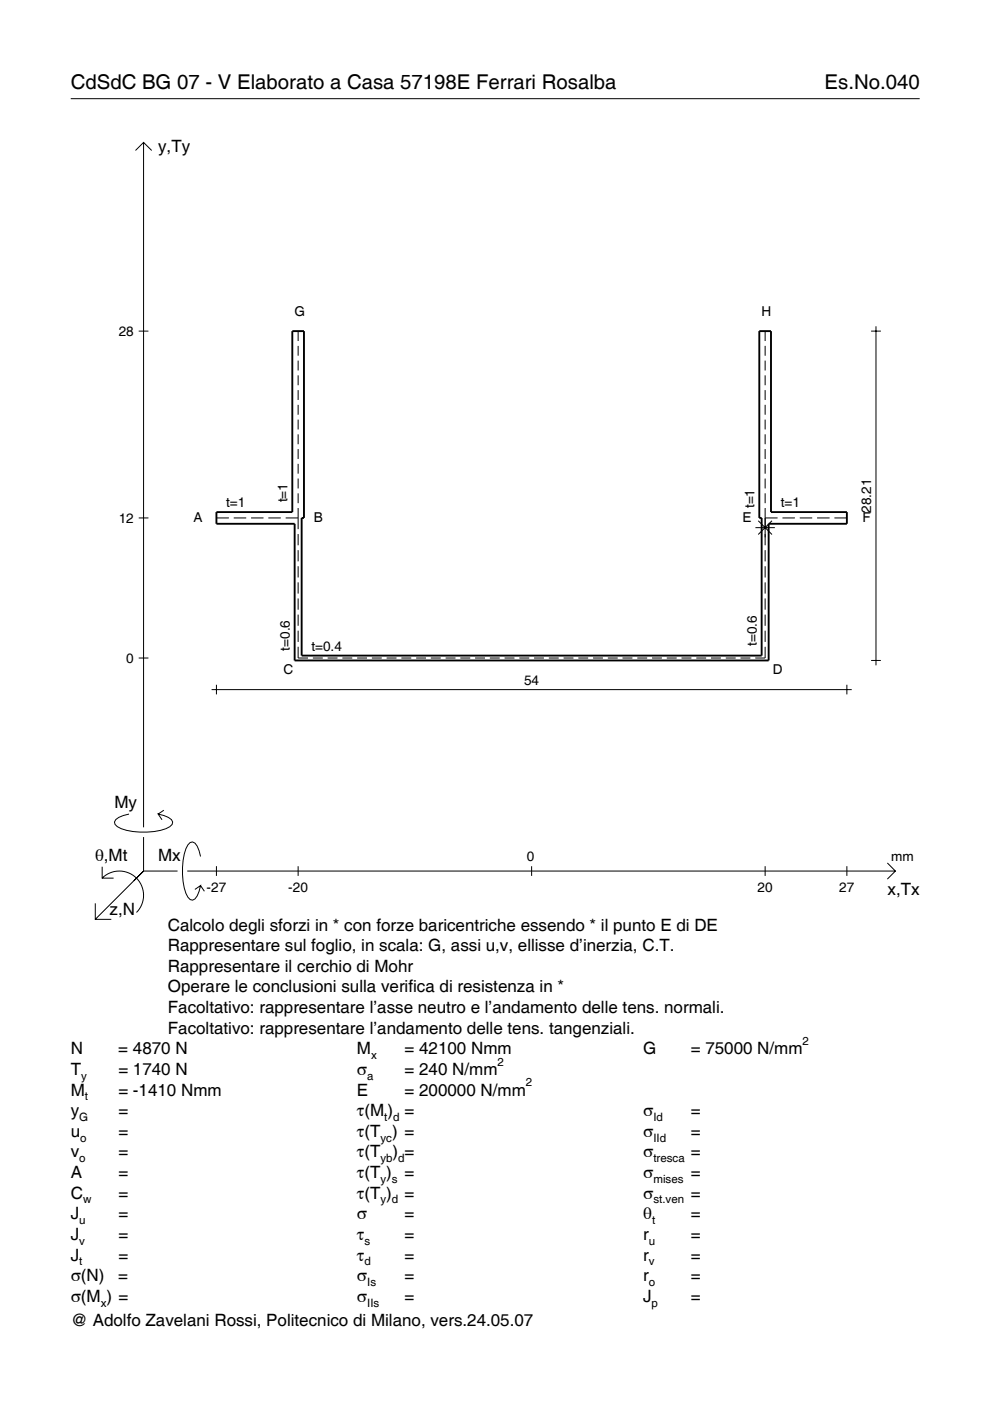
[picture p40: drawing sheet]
<svg xmlns="http://www.w3.org/2000/svg" width="210mm" height="297mm" viewBox="0 0 210 297" stroke-linecap="round" stroke-linejoin="round" font-family="sans-serif">
<defs><g id="words">
<g font-size="4.3">
<text x="15" y="18.9">CdSdC BG 07 - V Elaborato a Casa 57198E Ferrari Rosalba</text>
<text x="174.8" y="18.9">Es.No.040</text>
</g>
<g font-size="3.6">
<text x="33.5" y="32.3">y,Ty</text>
<text x="24.3" y="171.3">My</text>
<text x="20.1" y="182.6">θ,Mt</text>
<text x="33.5" y="182.6">Mx</text>
<text x="188.2" y="189.8">x,Tx</text>
<text x="23.2" y="193.9">z,N</text>
<text x="35.6" y="197.3">Calcolo degli sforzi in * con forze baricentriche essendo * il punto E di DE</text>
<text x="35.6" y="201.7">Rappresentare sul foglio, in scala: G, assi u,v, ellisse d’inerzia, C.T.</text>
<text x="35.6" y="206">Rappresentare il cerchio di Mohr</text>
<text x="35.6" y="210.4">Operare le conclusioni sulla verifica di resistenza in *</text>
<text x="35.6" y="214.8">Facoltativo: rappresentare l’asse neutro e l’andamento delle tens. normali.</text>
<text x="35.6" y="219.2">Facoltativo: rappresentare l’andamento delle tens. tangenziali.</text>
<text x="15" y="223.5">N</text>
<text x="15" y="227.9">T</text>
<text x="25.1" y="223.5">= 4870 N</text>
<text x="25.1" y="227.9">= 1740 N</text>
<text x="75.7" y="227.9">σ</text>
<text x="75.7" y="223.5">M</text>
<text x="85.8" y="223.5">= 42100 Nmm</text>
<text x="85.8" y="227.9">= 240 N/mm</text>
<text x="136.4" y="223.5">G</text>
<text x="146.5" y="223.5">= 75000 N/mm</text>
<text x="15" y="232.3">M</text>
<text x="25.1" y="232.3">= -1410 Nmm</text>
<text x="75.7" y="232.3">E</text>
<text x="85.8" y="232.3">= 200000 N/mm</text>
<text x="15" y="236.7">y</text>
<text x="25.1" y="236.7">=</text>
<text x="75.7" y="236.7">τ(M ) =</text>
<text x="136.4" y="236.7">σ</text>
<text x="146.5" y="236.7">=</text>
<text x="15" y="241">u</text>
<text x="15" y="245.4">v</text>
<text x="25.1" y="241">=</text>
<text x="25.1" y="245.4">=</text>
<text x="75.7" y="241">τ(T ) =</text>
<text x="75.7" y="245.4">τ(T</text>
<text x="83.3" y="245.4">) =</text>
<text x="136.4" y="241">σ</text>
<text x="136.4" y="245.4">σ</text>
<text x="146.5" y="241">=</text>
<text x="146.5" y="245.4">=</text>
<text x="15" y="249.8">A</text>
<text x="25.1" y="249.8">=</text>
<text x="75.7" y="249.8">τ(T )</text>
<text x="85.8" y="249.8">=</text>
<text x="136.4" y="249.8">σ</text>
<text x="146.5" y="249.8">=</text>
<text x="15" y="254.2">C</text>
<text x="25.1" y="254.2">=</text>
<text x="75.7" y="254.2">τ(T )</text>
<text x="85.8" y="254.2">=</text>
<text x="136.4" y="254.2">σ</text>
<text x="146.5" y="254.2">=</text>
<text x="15" y="258.5">J</text>
<text x="15" y="262.9">J</text>
<text x="25.1" y="258.5">=</text>
<text x="25.1" y="262.9">=</text>
<text x="75.7" y="258.5">σ</text>
<text x="75.7" y="262.9">τ</text>
<text x="85.8" y="258.5">=</text>
<text x="85.8" y="262.9">=</text>
<text x="136.4" y="258.5">θ</text>
<text x="136.4" y="262.9">r</text>
<text x="146.5" y="258.5">=</text>
<text x="146.5" y="262.9">=</text>
<text x="15" y="267.3">J</text>
<text x="25.1" y="267.3">=</text>
<text x="75.7" y="267.3">τ</text>
<text x="85.8" y="267.3">=</text>
<text x="136.4" y="267.3">r</text>
<text x="146.5" y="267.3">=</text>
<text x="15" y="271.7">σ(N)</text>
<text x="25.1" y="271.7">=</text>
<text x="75.7" y="271.7">σ</text>
<text x="85.8" y="271.7">=</text>
<text x="136.4" y="271.7">r</text>
<text x="146.5" y="271.7">=</text>
<text x="15" y="276">σ(M ) =</text>
<text x="15" y="281.2">@ Adolfo Zavelani Rossi, Politecnico di Milano, vers.24.05.07</text>
<text x="75.7" y="276">σ</text>
<text x="85.8" y="276">=</text>
<text x="136.4" y="276">J</text>
<text x="146.5" y="276">=</text>
</g>
<g font-size="2.9">
<text x="25.2" y="71.2">28</text>
<text x="62.5" y="67">G</text>
<text x="161.5" y="67">H</text>
<text x="47.9" y="107.5">t=1</text>
<text x="60.9" y="106.5" transform="rotate(-90 60.9 106.5)">t=1</text>
<text x="160" y="107.8" transform="rotate(-90 160 107.8)">t=1</text>
<text x="165.5" y="107.5">t=1</text>
<text x="25.2" y="110.8">12</text>
<text x="41.1" y="110.7">A</text>
<text x="66.5" y="110.7">B</text>
<text x="157.4" y="110.7">E</text>
<text x="182.9" y="110.7">F</text>
<text x="184.7" y="108.7" transform="rotate(-90 184.7 108.7)">28.21</text>
<text x="61.4" y="138" transform="rotate(-90 61.4 138)">t=0.6</text>
<text x="66" y="138">t=0.4</text>
<text x="160.5" y="136.9" transform="rotate(-90 160.5 136.9)">t=0.6</text>
<text x="26.8" y="140.5">0</text>
<text x="60.1" y="142.8">C</text>
<text x="163.9" y="142.8">D</text>
<text x="111.1" y="145.2">54</text>
<text x="111.7" y="182.6">0</text>
<text x="189" y="182.6">mm</text>
<text x="43.8" y="189.1">-27</text>
<text x="61.1" y="189.1">-20</text>
<text x="160.6" y="189.1">20</text>
<text x="178" y="189.1">27</text>
</g>
<g font-size="2.4">
<text x="170.2" y="221.5">2</text>
<text x="78.7" y="224.5">x</text>
<text x="105.5" y="225.9">2</text>
<text x="17.2" y="228.9">y</text>
<text x="18" y="233.3">t</text>
<text x="77.9" y="228.9">a</text>
<text x="111.5" y="230.3">2</text>
<text x="16.8" y="237.7">G</text>
<text x="81.5" y="237.7">t d</text>
<text x="138.5" y="237.7">Id</text>
<text x="17" y="242">o</text>
<text x="80.7" y="242">yc</text>
<text x="138.5" y="242">IId</text>
<text x="16.8" y="246.4">o</text>
<text x="80.7" y="246.4">yb d</text>
<text x="80.7" y="250.8">y s</text>
<text x="138.5" y="246.4">tresca</text>
<text x="138.5" y="250.8">mises</text>
<text x="17.6" y="255.2">w</text>
<text x="80.7" y="255.2">y d</text>
<text x="138.5" y="255.2">st.ven</text>
<text x="16.8" y="259.5">u</text>
<text x="16.8" y="263.9">v</text>
<text x="77.3" y="263.9">s</text>
<text x="137.6" y="263.9">u</text>
<text x="138.2" y="259.5">t</text>
<text x="16.8" y="268.3">t</text>
<text x="77.3" y="268.3">d</text>
<text x="137.6" y="268.3">v</text>
<text x="77.9" y="272.7">Is</text>
<text x="137.6" y="272.7">o</text>
<text x="21.4" y="277">x</text>
<text x="77.9" y="277">IIs</text>
<text x="138.2" y="277">p</text>
</g>
</g></defs>
<g fill="none" stroke="#000" stroke-width=".21">
<path d="M15 20.9h180M28.7 31.9l1.7-1.7 1.8 1.7M30.4 30.2v145.2M29.4 70.2h2.1M63.2 70.2v2.1M63.2 73.3v2.1M63.2 76.5v2.1M63.2 79.6v2.1M162.2 70.2v2.1M162.2 73.3v2.1M162.2 76.5v2.1M162.2 79.6v2.1"/>
<path d="M184.7 70.2h2.1M185.7 69.2v71.9M63.2 82.7v2.1M63.2 85.8v2.1M63.2 89v2.1M63.2 92.1v2.1M63.2 95.2v2.1M63.2 98.3v2.1M162.2 82.7v2.1M162.2 85.8v2.1M162.2 89v2.1M162.2 92.1v2.1"/>
<path d="M162.2 95.2v2.1M162.2 98.3v2.1M29.4 109.8h2.1M45.9 109.8h2.6M49.6 109.8h2.6M53.2 109.8h2.7M56.9 109.8h2.6M60.6 109.8h2.6M63.2 101.5v2.1M63.2 104.6v2.1M63.2 107.7v4.5M63.2 113.2v2.4"/>
<path d="M63.2 116.6v2.4M160.2 111.9h4.1M160.8 110.4l2.9 2.9M162.2 109.8h2.7M162.2 101.5v2.1M162.2 104.6v2.1M162.2 107.7v7.9M162.2 116.6v2.4M163.7 110.4l-2.9 2.9M165.9 109.8h2.6M169.6 109.8h2.6M173.2 109.8h2.7"/>
<path d="M176.9 109.8h2.7M29.4 139.5h2.1M63.2 137.1v2.4h2.1M63.2 120.1v2.3M63.2 123.5v2.4M63.2 126.9v2.4M63.2 130.3v2.4M63.2 133.7v2.4M66.3 139.5h2.1M69.5 139.5h2.1M72.6 139.5h2.1M75.7 139.5h2.1"/>
<path d="M78.8 139.5h2.1M82 139.5h2.1M85.1 139.5h2.1M88.2 139.5h2.1M91.3 139.5h2.1M94.5 139.5h2.1M97.6 139.5h2.1M100.7 139.5h2.1M103.9 139.5h2M107 139.5h2.1M110.1 139.5h2.1M113.2 139.5h2.1"/>
<path d="M116.4 139.5h2.1M119.5 139.5h2.1M122.6 139.5h2.1M125.7 139.5h2.1M128.9 139.5h2.1M132 139.5h2.1M135.1 139.5h2.1M138.2 139.5h2.1M141.4 139.5h2.1M144.5 139.5h2.1M147.6 139.5h2.1M150.7 139.5h2.1"/>
<path d="M153.9 139.5h2.1M157 139.5h2.1M162.2 137.1v2.4h-2.1M162.2 120.1v2.3M162.2 123.5v2.4M162.2 126.9v2.4M162.2 130.3v2.4M162.2 133.7v2.4M44.9 146.2h135.7M45.9 145.2v2M179.6 145.2v2M184.7 140h2.1"/>
<path d="M27.3 172.6a3.6 3.6 0 0 0-3 1.7l.1 .5a5.7 5.7 0 0 0 3.8 1.5 13.3 13.3 0 0 0 7.8-1l.5-.5 .1-.5a3.6 3.6 0 0 0-3.1-1.7l.8 1.2M30.4 177.5v7.2M34.7 171.8l-1.2 .8M20.2 191.5v3.4h3.4M21.7 186.2a5.1 5.1 0 0 1 7.2 0 5.1 5.1 0 0 1 0 7.3M21.7 183.8v2.4h2.4M30.4 184.7l-10.2 10.2M30.4 184.7l-2 2M30.4 184.7h7.2M39.7 184.7h150.1M42.5 181.6a3.6 3.6 0 0 0-1.7-3.1l-.5 .1a5.7 5.7 0 0 0-1.5 3.8 13.3 13.3 0 0 0 1 7.8l.5 .5 .5 .2a3.6 3.6 0 0 0 1.7-3.1l-1.2 .8M42.5 187.8l.8 1.2"/>
<path d="M45.9 183.7v2M63.2 183.7v2M112.7 183.7v2M162.2 183.7v2M179.6 183.7v2M188.1 183l1.7 1.7-1.7 1.7"/>
</g>
<path d="M62 70.2h2.4v39.6h-.4v29.2h97.5v-29.2h-.5v-39.6h2.5v38.4h16.1v2.5h-16.6v28.9h-100.5v-28.9h-16.6v-2.5h16.1z" fill="none" stroke="#000" stroke-width=".4"/>
<use href="#words"/>
</svg>
